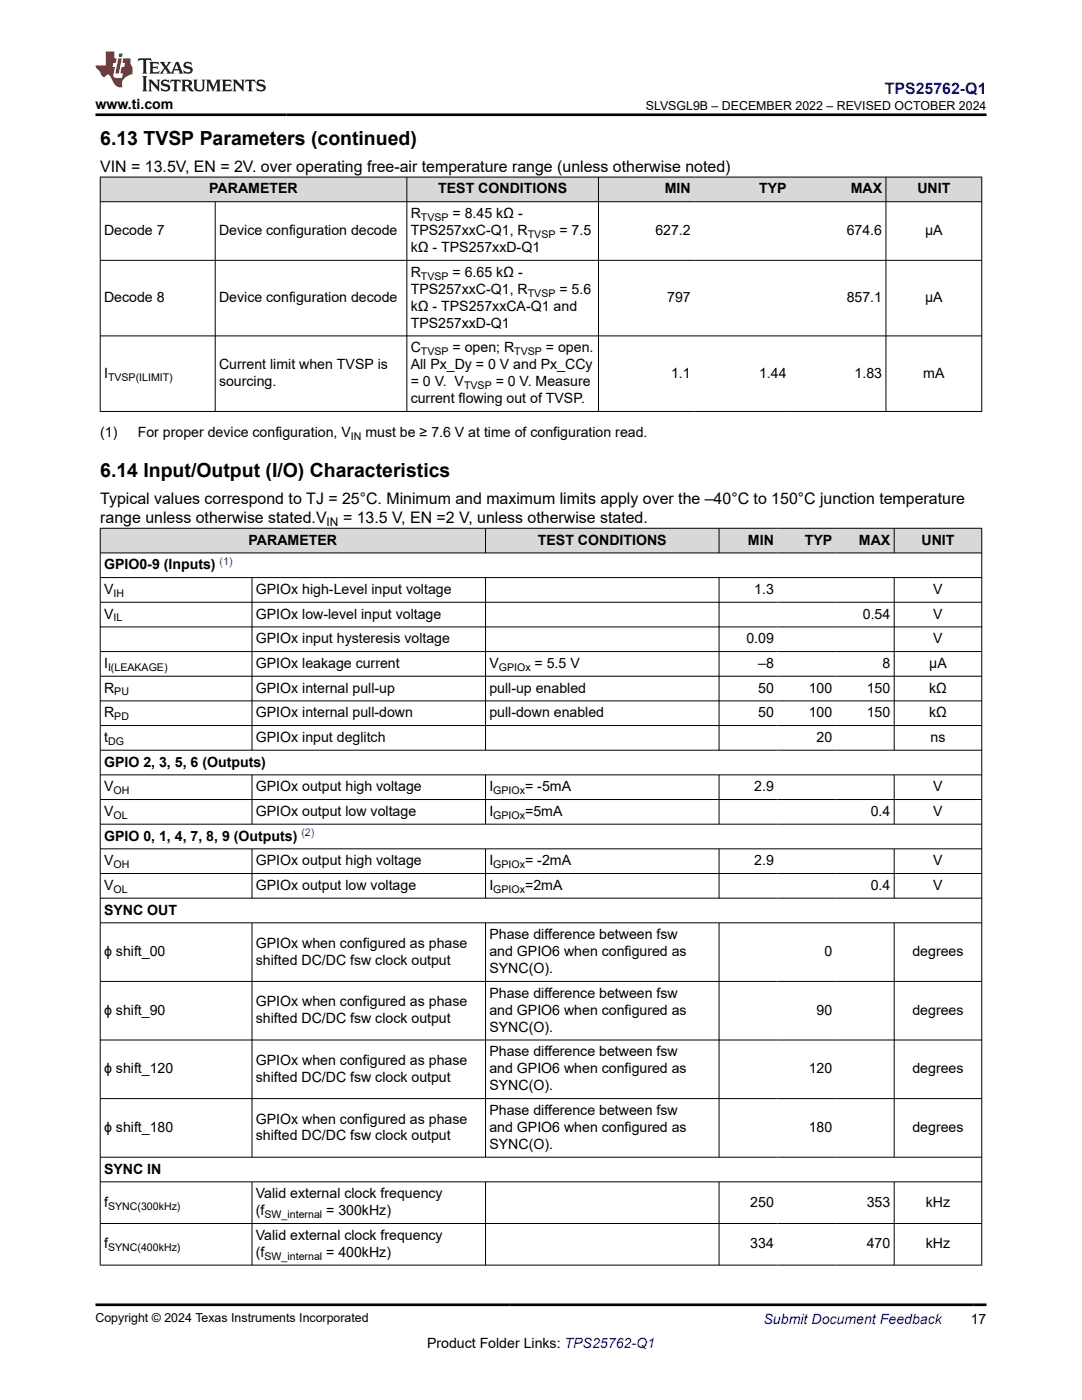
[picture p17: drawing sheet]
<svg xmlns="http://www.w3.org/2000/svg" width="216mm" height="279mm" viewBox="0 0 216 279" stroke-linecap="round" stroke-linejoin="round" font-family="sans-serif">
<defs><g id="words">
<g font-size="3.9">
<text x="20" y="28.8">6.13 TVSP Parameters (continued)</text>
<text x="20" y="95.1">6.14 Input/Output (I/O) Characteristics</text>
</g>
<text font-size="3.2" fill="#00f" x="176.6" y="18.7">TPS25762-Q1</text>
<g font-size="3.2">
<text x="20" y="34.3">VIN = 13.5V, EN = 2V. over operating free-air temperature range (unless otherwise noted)</text>
<text x="20" y="100.6">Typical values correspond to TJ = 25°C. Minimum and maximum limits apply over the –40°C to 150°C junction temperature</text>
<text x="20" y="104.4">range unless otherwise stated.V</text>
<text x="68.4" y="104.4">= 13.5 V, EN =2 V, unless otherwise stated.</text>
</g>
<g font-size="2.8">
<text x="19" y="21.8">www.ti.com</text>
<text x="41.8" y="38.6">PARAMETER</text>
<text x="87.4" y="38.6">TEST CONDITIONS</text>
<text x="132.7" y="38.6">MIN</text>
<text x="151.5" y="38.6">TYP</text>
<text x="169.7" y="38.6">MAX</text>
<text x="183" y="38.6">UNIT</text>
<text x="20.8" y="46.9">Decode 7</text>
<text x="43.7" y="46.9">Device configuration decode</text>
<text x="81.9" y="43.5">R</text>
<text x="81.9" y="46.9">TPS257xxC-Q1, R</text>
<text x="90.3" y="43.5">= 8.45 kΩ -</text>
<text x="111.6" y="46.9">= 7.5</text>
<text x="130.8" y="46.9">627.2</text>
<text x="168.9" y="46.9">674.6</text>
<text x="184.6" y="46.9">µA</text>
<text x="81.9" y="50.3">kΩ - TPS257xxD-Q1</text>
<text x="81.9" y="55.2">R</text>
<text x="81.9" y="58.6">TPS257xxC-Q1, R</text>
<text x="90.3" y="55.2">= 6.65 kΩ -</text>
<text x="111.6" y="58.6">= 5.6</text>
<text x="20.8" y="60.3">Decode 8</text>
<text x="43.7" y="60.3">Device configuration decode</text>
<text x="81.9" y="62">kΩ - TPS257xxCA-Q1 and</text>
<text x="81.9" y="65.4">TPS257xxD-Q1</text>
<text x="133.1" y="60.3">797</text>
<text x="168.9" y="60.3">857.1</text>
<text x="184.6" y="60.3">µA</text>
<text x="81.9" y="70.3">C</text>
<text x="90.3" y="70.3">= open; R</text>
<text x="108.9" y="70.3">= open.</text>
<text x="20.8" y="75.4">I</text>
<text x="43.7" y="73.7">Current limit when TVSP is</text>
<text x="43.7" y="77.1">sourcing.</text>
<text x="81.9" y="73.7">All Px_Dy = 0 V and Px_CCy</text>
<text x="81.9" y="77.1">= 0 V. V</text>
<text x="98.9" y="77.1">= 0 V. Measure</text>
<text x="133.9" y="75.4">1.1</text>
<text x="151.5" y="75.4">1.44</text>
<text x="170.5" y="75.4">1.83</text>
<text x="184.2" y="75.4">mA</text>
<text x="82" y="80.5">current flowing out of TVSP.</text>
<text x="20" y="87.3">(1)</text>
<text x="27.5" y="87.3">For proper device configuration, V</text>
<text x="72.9" y="87.3">must be ≥ 7.6 V at time of configuration read.</text>
<text x="20.8" y="113.6">GPIO0-9 (Inputs)</text>
<text x="49.6" y="108.7">PARAMETER</text>
<text x="107.3" y="108.7">TEST CONDITIONS</text>
<text x="149.3" y="108.7">MIN</text>
<text x="160.6" y="108.7">TYP</text>
<text x="171.4" y="108.7">MAX</text>
<text x="183.9" y="108.7">UNIT</text>
<text x="20.8" y="118.5">V</text>
<text x="51.1" y="118.5">GPIOx high-Level input voltage</text>
<text x="150.5" y="118.5">1.3</text>
<text x="186.2" y="118.5">V</text>
<text x="20.8" y="123.5">V</text>
<text x="51.1" y="123.5">GPIOx low-level input voltage</text>
<text x="172.2" y="123.5">0.54</text>
<text x="186.2" y="123.5">V</text>
<text x="51.1" y="128.4">GPIOx input hysteresis voltage</text>
<text x="148.9" y="128.4">0.09</text>
<text x="186.2" y="128.4">V</text>
<text x="20.8" y="133.3">I</text>
<text x="51.1" y="133.3">GPIOx leakage current</text>
<text x="97.7" y="133.3">V</text>
<text x="106.7" y="133.3">= 5.5 V</text>
<text x="151.3" y="133.3">–8</text>
<text x="176.1" y="133.3">8</text>
<text x="185.4" y="133.3">µA</text>
<text x="20.8" y="138.2">R</text>
<text x="20.8" y="143.2">R</text>
<text x="51.1" y="138.2">GPIOx internal pull-up</text>
<text x="51.1" y="143.2">GPIOx internal pull-down</text>
<text x="97.7" y="138.2">pull-up enabled</text>
<text x="97.7" y="143.2">pull-down enabled</text>
<text x="151.3" y="138.2">50</text>
<text x="151.3" y="143.2">50</text>
<text x="161.4" y="138.2">100</text>
<text x="161.4" y="143.2">100</text>
<text x="172.9" y="138.2">150</text>
<text x="172.9" y="143.2">150</text>
<text x="185.4" y="138.2">kΩ</text>
<text x="185.4" y="143.2">kΩ</text>
<text x="20.8" y="148.1">t</text>
<text x="51.1" y="148.1">GPIOx input deglitch</text>
<text x="162.9" y="148.1">20</text>
<text x="185.7" y="148.1">ns</text>
<text x="20.8" y="153">GPIO 2, 3, 5, 6 (Outputs)</text>
<text x="20.8" y="157.9">V</text>
<text x="51.1" y="157.9">GPIOx output high voltage</text>
<text x="97.7" y="157.9">I</text>
<text x="104.8" y="157.9">= -5mA</text>
<text x="150.5" y="157.9">2.9</text>
<text x="186.2" y="157.9">V</text>
<text x="20.8" y="162.8">V</text>
<text x="20.8" y="167.8">GPIO 0, 1, 4, 7, 8, 9 (Outputs)</text>
<text x="51.1" y="162.8">GPIOx output low voltage</text>
<text x="97.7" y="162.8">I</text>
<text x="104.8" y="162.8">=5mA</text>
<text x="173.7" y="162.8">0.4</text>
<text x="186.2" y="162.8">V</text>
<text x="20.8" y="172.7">V</text>
<text x="51.1" y="172.7">GPIOx output high voltage</text>
<text x="97.7" y="172.7">I</text>
<text x="104.8" y="172.7">= -2mA</text>
<text x="150.5" y="172.7">2.9</text>
<text x="186.2" y="172.7">V</text>
<text x="20.8" y="177.6">V</text>
<text x="51.1" y="177.6">GPIOx output low voltage</text>
<text x="97.7" y="177.6">I</text>
<text x="104.8" y="177.6">=2mA</text>
<text x="173.7" y="177.6">0.4</text>
<text x="186.2" y="177.6">V</text>
<text x="20.8" y="182.5">SYNC OUT</text>
<text x="20.8" y="190.8">ϕ shift_00</text>
<text x="51.1" y="189.1">GPIOx when configured as phase</text>
<text x="97.7" y="187.4">Phase difference between fsw</text>
<text x="97.7" y="190.8">and GPIO6 when configured as</text>
<text x="164.5" y="190.8">0</text>
<text x="182.1" y="190.8">degrees</text>
<text x="51.1" y="192.5">shifted DC/DC fsw clock output</text>
<text x="97.7" y="194.2">SYNC(O).</text>
<text x="20.8" y="202.5">ϕ shift_90</text>
<text x="51.1" y="200.8">GPIOx when configured as phase</text>
<text x="97.7" y="199.1">Phase difference between fsw</text>
<text x="97.7" y="202.5">and GPIO6 when configured as</text>
<text x="162.9" y="202.5">90</text>
<text x="182.1" y="202.5">degrees</text>
<text x="51.1" y="204.2">shifted DC/DC fsw clock output</text>
<text x="97.7" y="205.9">SYNC(O).</text>
<text x="20.8" y="214.2">ϕ shift_120</text>
<text x="51.1" y="212.5">GPIOx when configured as phase</text>
<text x="51.1" y="215.9">shifted DC/DC fsw clock output</text>
<text x="97.7" y="210.8">Phase difference between fsw</text>
<text x="97.7" y="214.2">and GPIO6 when configured as</text>
<text x="161.4" y="214.2">120</text>
<text x="182.1" y="214.2">degrees</text>
<text x="97.7" y="217.6">SYNC(O).</text>
<text x="20.8" y="225.9">ϕ shift_180</text>
<text x="51.1" y="224.2">GPIOx when configured as phase</text>
<text x="51.1" y="227.6">shifted DC/DC fsw clock output</text>
<text x="97.7" y="222.5">Phase difference between fsw</text>
<text x="97.7" y="225.9">and GPIO6 when configured as</text>
<text x="161.4" y="225.9">180</text>
<text x="182.1" y="225.9">degrees</text>
<text x="97.7" y="229.3">SYNC(O).</text>
<text x="20.8" y="234.2">SYNC IN</text>
<text x="51.1" y="239.1">Valid external clock frequency</text>
<text x="20.8" y="240.8">f</text>
<text x="51.1" y="242.5">(f</text>
<text x="65.1" y="242.5">= 300kHz)</text>
<text x="149.7" y="240.8">250</text>
<text x="172.9" y="240.8">353</text>
<text x="184.7" y="240.8">kHz</text>
<text x="20.8" y="249.1">f</text>
<text x="51.1" y="247.4">Valid external clock frequency</text>
<text x="51.1" y="250.8">(f</text>
<text x="65.1" y="250.8">= 400kHz)</text>
<text x="149.7" y="249.1">334</text>
<text x="172.9" y="249.1">470</text>
<text x="184.7" y="249.1">kHz</text>
<text x="85.2" y="269">Product Folder Links: TPS25762-Q1</text>
<text x="193.7" y="264.2">17</text>
</g>
<text font-size="2.8" fill="#00f" x="152.4" y="264.2">Submit Document Feedback</text>
<g font-size="2.5">
<text x="128.9" y="21.9">SLVSGL9B – DECEMBER 2022 – REVISED OCTOBER 2024</text>
<text x="19" y="263.9">Copyright © 2024 Texas Instruments Incorporated</text>
</g>
<text font-size="2.4" x="65.2" y="105">IN</text>
<g font-size="2.1">
<text x="84" y="44.1">TVSP</text>
<text x="105.3" y="47.5">TVSP</text>
<text x="84" y="55.8">TVSP</text>
<text x="105.3" y="59.2">TVSP</text>
<text x="84" y="70.9">TVSP</text>
<text x="102.6" y="70.9">TVSP</text>
<text x="21.6" y="76">TVSP(ILIMIT)</text>
<text x="92.6" y="77.6">TVSP</text>
<text x="70" y="87.8">IN</text>
<text x="22.6" y="119.1">IH</text>
<text x="22.6" y="124">IL</text>
<text x="21.6" y="133.9">I(LEAKAGE)</text>
<text x="99.5" y="133.9">GPIOx</text>
<text x="22.8" y="138.8">PU</text>
<text x="22.8" y="143.7">PD</text>
<text x="21.6" y="148.6">DG</text>
<text x="22.6" y="158.5">OH</text>
<text x="98.4" y="158.5">GPIOx</text>
<text x="22.6" y="163.4">OL</text>
<text x="98.4" y="163.4">GPIOx</text>
<text x="22.6" y="173.2">OH</text>
<text x="98.4" y="173.2">GPIOx</text>
<text x="22.6" y="178.2">OL</text>
<text x="98.4" y="178.2">GPIOx</text>
<text x="21.6" y="241.4">SYNC(300kHz)</text>
<text x="52.8" y="243.1">SW_internal</text>
<text x="21.6" y="249.7">SYNC(400kHz)</text>
<text x="52.8" y="251.4">SW_internal</text>
</g>
<g font-size="2.1" fill="#00f">
<text x="43.8" y="112.7">(1)</text>
<text x="60.1" y="166.8">(2)</text>
</g>
</g></defs>
<g fill="#d8d8d8">
<path d="M20 35.3h175.9v5h-175.9z" fill-rule="evenodd"/>
<path d="M20.1 35.4h61v4.8h-61z" fill-rule="evenodd"/>
<path d="M81.2 35.4h38.2v4.8h-38.2z" fill-rule="evenodd"/>
<path d="M119.5 35.4h19v4.8h-19z" fill-rule="evenodd"/>
<path d="M138.5 35.4h19.2v4.8h-19.2z" fill-rule="evenodd"/>
<path d="M157.7 35.4h19v4.8h-19z" fill-rule="evenodd"/>
<path d="M176.8 35.4h19v4.8h-19z" fill-rule="evenodd"/>
</g>
<path d="M19.9 35.3h176.1M20 35.3v46.9M81.2 35.3v46.9M119.4 35.3v46.9M176.8 35.3v46.9M195.9 35.3v46.9M19.9 40.3h176.1M19.9 52h176.1M42.9 40.3v41.9M19.9 67h176.1M19.9 82.1h176.1" fill="none" stroke="#000" stroke-width=".2"/>
<g fill="#d8d8d8">
<path d="M20 105.4h175.9v4.9h-175.9z" fill-rule="evenodd"/>
<path d="M20.1 105.5h76.7v4.8h-76.7z" fill-rule="evenodd"/>
<path d="M96.9 105.5h46.5v4.8h-46.5z" fill-rule="evenodd"/>
<path d="M143.5 105.5h11.6v4.8h-11.6z" fill-rule="evenodd"/>
<path d="M155.1 105.5h11.7v4.8h-11.7z" fill-rule="evenodd"/>
<path d="M166.8 105.5h11.6v4.8h-11.6z" fill-rule="evenodd"/>
<path d="M178.5 105.5h17.3v4.8h-17.3z" fill-rule="evenodd"/>
</g>
<g fill="none" stroke="#000" stroke-width=".2">
<path d="M19.9 105.4h176.1M19.9 110.3h176.1M19.9 115.3h176.1M20 105.4v147.1M50.3 115.3v34.5M96.9 105.4v5M96.9 115.3v34.5M143.5 105.4v5M143.5 115.3v34.5M178.4 105.4v5M178.4 115.3v34.5M195.9 105.4v147.1"/>
<path d="M19.9 120.2h176.1M19.9 125.1h176.1M19.9 130h176.1M19.9 135h176.1M19.9 139.9h176.1M19.9 144.8h176.1M19.9 149.7h176.1M19.9 154.6h176.1M19.9 159.6h176.1M50.3 154.6v9.9M96.9 154.6v9.9M143.5 154.6v9.9"/>
<path d="M178.4 154.6v9.9M19.9 164.5h176.1M19.9 169.4h176.1M19.9 174.3h176.1M19.9 179.2h176.1M50.3 169.4v9.9M96.9 169.4v9.9M143.5 169.4v9.9M178.4 169.4v9.9M19.9 184.2h176.1M19.9 195.9h176.1M50.3 184.2v46.8"/>
<path d="M96.9 184.2v46.8M143.5 184.2v46.8M178.4 184.2v46.8M19.9 207.6h176.1M19.9 219.3h176.1M19.9 230.9h176.1M19.9 235.9h176.1M50.3 235.9v16.6M96.9 235.9v16.6M143.5 235.9v16.6M178.4 235.9v16.6M19.9 244.2h176.1"/>
<path d="M19.9 252.5h176.1"/>
</g>
<path d="M27.7 11.6l-.2 .6 .5-.2h.6v.1v2.2l-.2 .4h1l-.2-.4v-2.2v-.1h.5l.5 .2-.1-.6zM29.8 12.4l.2 .3v1.6l-.2 .4h1.9l.1-.6a1.08 1.08 0 0 1-1.3 .2v-.7h.6l.4 .2v-.7l-.4 .2h-.6v-.5l.2-.2a1 1 0 0 1 1 .3l-.1-.5zM31.8 12.4l1 1.1-1 1.2h.9l-.2-.2 .4-.8 .5 .8-.2 .2h1.6l-.2-.2 .1-.5h1l.1 .5-.1 .2h.9l-.2-.4-.8-1.9h-.5l-1 2.1-.8-1.1 .9-1h-.8l.2 .2-.5 .6-.3-.6 .1-.2zM35.2 12.8l.4 1h-.8zM36.8 12.5a.65 .65 0 0 0-.2 .7 .65 .65 0 0 0 .6 .5l.7 .1 .1 .3a.79 .79 0 0 1-.7 .4 .79 .79 0 0 1-.7-.5l.1 .7 .2-.1a.93 .93 0 0 0 1.1 0 .93 .93 0 0 0 .4-.9 1.46 1.46 0 0 0-1.2-.6l-.1-.3a1.09 1.09 0 0 1 1.2 .2l-.2-.6-.1 .1-.6-.2zM28.4 15.2l.2 .4v2.2l-.2 .4h1l-.2-.4v-2.2l.2-.4zM29.6 15.9l.2 .4v1.5l-.2 .4h.8l-.3-.4v-1.3l1.7 1.8v-2l.2-.4h-.8l.2 .2 .1 1.1-1.2-1.3zM32.3 16a.65 .65 0 0 0-.2 .8 .65 .65 0 0 0 .7 .4l.6 .2 .1 .2a.79 .79 0 0 1-.7 .4 .79 .79 0 0 1-.7-.5l.1 .7 .2-.1a.93 .93 0 0 0 1.1 .1 .93 .93 0 0 0 .4-1 1.46 1.46 0 0 0-1.2-.5l-.1-.4a1.09 1.09 0 0 1 1.2 .2l-.2-.6-.1 .1-.6-.1zM34.1 15.9l-.1 .6a.63 .63 0 0 1 .7-.3l.1 1.6-.3 .4h1l-.2-.4v-1.6a.66 .66 0 0 1 .8 .3l-.1-.6zM36.2 15.9l.2 .4v1.5l-.2 .4h.9l-.2-.2v-.7h.5l.1 .2a.79 .79 0 0 0 1.2 .6l-1-.9a.61 .61 0 0 0 .6-.6 .61 .61 0 0 0-.5-.7zM36.9 16.2h.2a.47 .47 0 0 1 .5 .1 .47 .47 0 0 1 .1 .5l-.2 .1-.6 .1zM38.5 15.9l.2 .2a2.27 2.27 0 0 0 .4 2 1.04 1.04 0 0 0 1.7-.7v-1.3l.2-.2h-.8l.2 .4v1.1a.6 .6 0 0 1-.6 .6 .6 .6 0 0 1-.6-.6v-1.1l.3-.4zM41.1 15.9l.2 .4v1.5l-.2 .4h.7l-.2-.4v-1.4l.9 1.9 .8-1.9v1.4l-.2 .4h1l-.3-.4v-1.5l.3-.4h-.8l-.7 1.5-.7-1.5zM44.3 15.9l.2 .4v1.5l-.2 .4h1.9l.1-.6a1.09 1.09 0 0 1-1.3 .2v-.7h.6l.4 .2v-.6l-.4 .2h-.6v-.6l.2-.1a1.01 1.01 0 0 1 1 .3l-.1-.6zM46.4 15.9l.3 .4v1.5l-.3 .4h.8l-.2-.4v-1.3l1.6 1.8v-2l.2-.4h-.7l.2 .2v1.1l-1.2-1.3zM49 15.9l-.1 .6a.63 .63 0 0 1 .8-.3v1.6l-.3 .4h1l-.2-.4v-1.6a.66 .66 0 0 1 .8 .3l-.1-.6zM51.4 16a.65 .65 0 0 0-.2 .8 .65 .65 0 0 0 .6 .4l.6 .2 .2 .2a.79 .79 0 0 1-.8 .4 .79 .79 0 0 1-.6-.5l.1 .7 .2-.1a.93 .93 0 0 0 1 .1 .93 .93 0 0 0 .5-1 1.46 1.46 0 0 0-1.3-.5l-.1-.4a1.09 1.09 0 0 1 1.3 .2l-.2-.6-.2 .1-.5-.1z" fill="#231f20"/>
<path d="M21.1 10.3v2.7h-2.1l.1 .4 .9 1a.95 .95 0 0 0 .9 .9 .59 .59 0 0 1 .6-.4 .59 .59 0 0 1 .5 .3l.4 .8a1.59 1.59 0 0 0 2.1 1.4 1.61 1.61 0 0 1 1-2.3l1-.3-.1-1.5a1.59 1.59 0 0 1-.4-1.7h-1.4l-.2 .9h.5l-.1 .9h-.5l-.2 .9v.3l.4 .1-.2 .9h-.6a.73 .73 0 0 1-1.1-.7l.3-1.5h-.5l.2-.9h.5l.2-.9h-.5v-1.3zM23.6 11.6l-.6 3.1h.7l.6-3.1zM23.8 10.7l-.1 .6h.7l.1-.6z" fill="#ed1c24"/>
<path d="M19 22.9h177.8M19 260.4h177.8" fill="none" stroke="#000" stroke-width=".53"/>
<use href="#words"/>
</svg>
